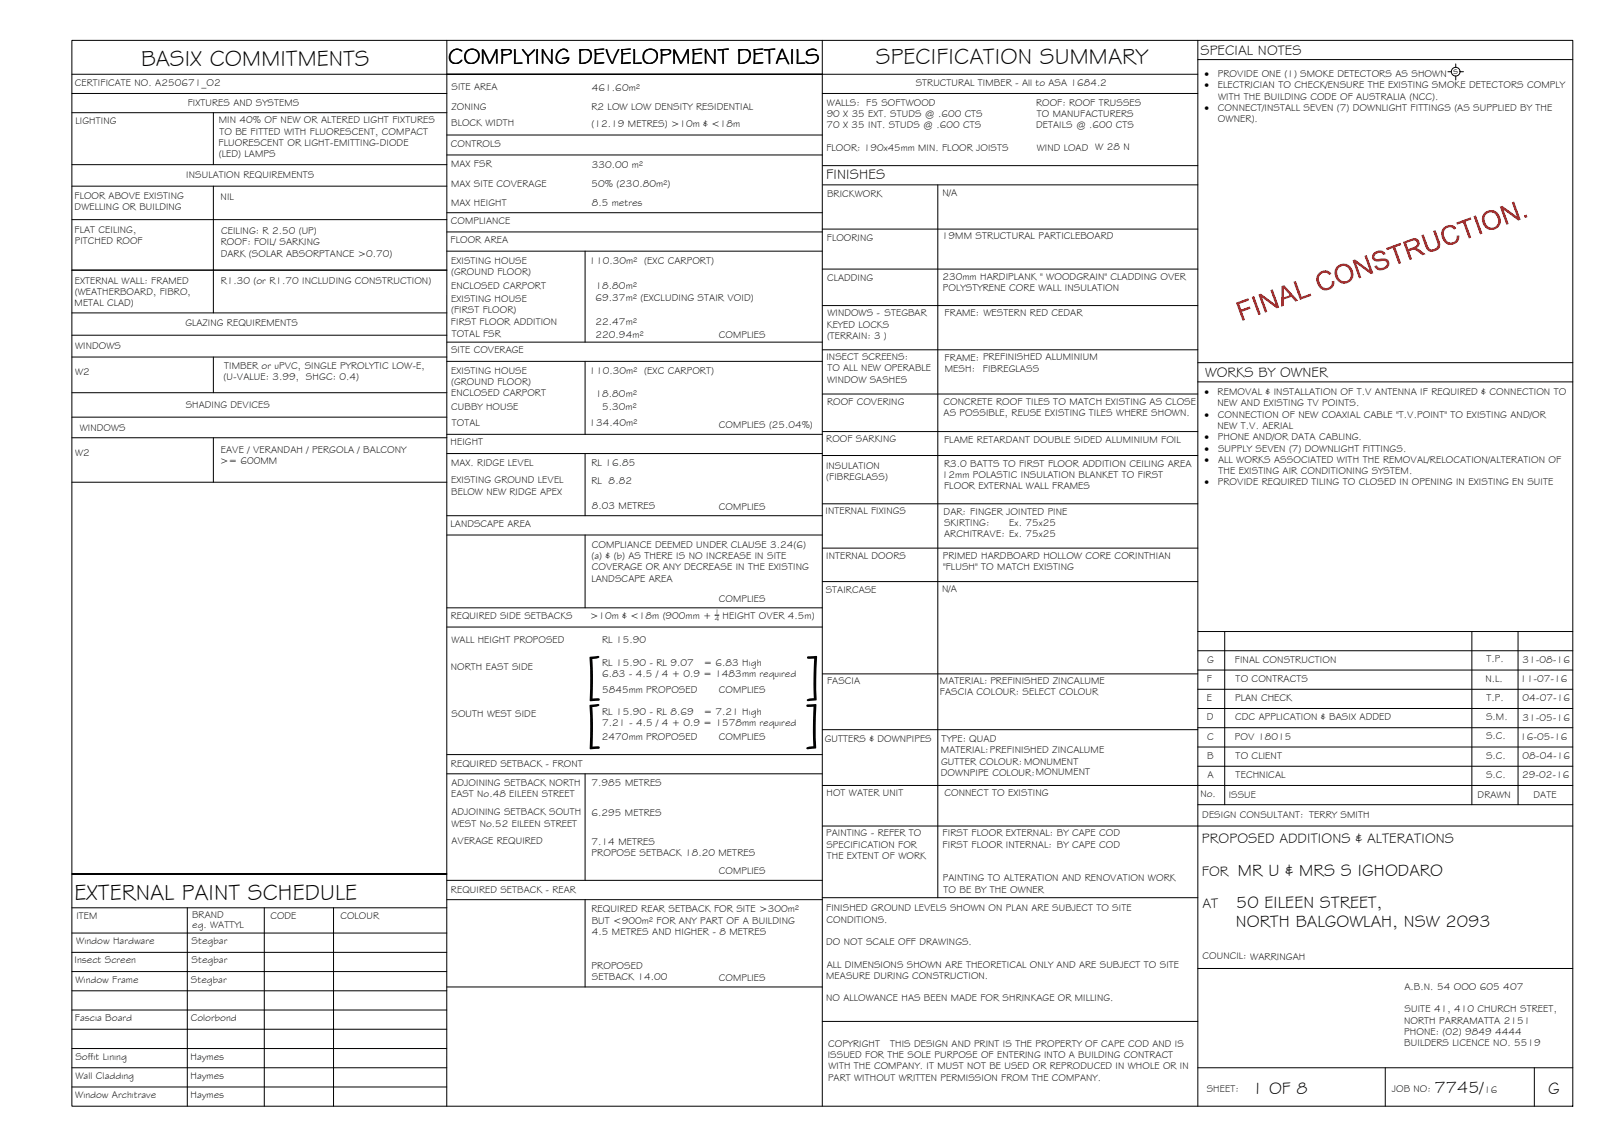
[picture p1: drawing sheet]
<svg xmlns="http://www.w3.org/2000/svg" width="420mm" height="297mm" viewBox="0 0 420 297" stroke-linecap="round" stroke-linejoin="round" font-family="sans-serif">
<defs><g id="words">
<g font-size="15">
<text x="156" y="172.4" transform="rotate(180 156 172.4)">]</text>
<text x="156" y="184.9" transform="rotate(180 156 184.9)">]</text>
<text x="209.4" y="180.3" transform="rotate(1 209.4 180.3)">]</text>
<text x="209.3" y="192.8" transform="rotate(1 209.3 192.8)">]</text>
</g>
<g font-size="5.9">
<text x="36.7" y="17.2">BASIX COMMITMENTS</text>
<text x="116.5" y="16.8">COMPLYING DEVELOPMENT DETAILS</text>
<text x="227.6" y="16.8">SPECIFICATION SUMMARY</text>
<text x="19.4" y="233.8">EXTERNAL PAINT SCHEDULE</text>
</g>
<g font-size="4.5">
<text x="321.7" y="227.6">MR U &amp; MRS S IGHODARO</text>
<text x="321.2" y="235.9">50 EILEEN STREET,</text>
<text x="321.1" y="240.9">NORTH BALGOWLAH, NSW 2093</text>
<text x="325.3" y="284.2">1 OF 8</text>
<text x="372.7" y="284.1">7745/</text>
<text x="402.3" y="284.2">G</text>
</g>
<g font-size="3.7">
<text x="311.9" y="14.3">SPECIAL NOTES</text>
<text x="214.7" y="46.6">FINISHES</text>
<text x="313.1" y="98.1">WORKS BY OWNER</text>
<text x="312.3" y="219.2">PROPOSED ADDITIONS &amp; ALTERATIONS</text>
<text x="312.3" y="227.5">FOR</text>
<text x="312.4" y="235.9">AT</text>
</g>
<g font-size="2.6">
<text x="19.5" y="22.5">CERTIFICATE NO. A250671_O2</text>
<text x="117.3" y="23.5">SITE AREA</text>
<text x="153.8" y="23.6">461.60m²</text>
<text x="237.9" y="22.4">STRUCTURAL TIMBER - All to ASA 1684.2</text>
<text x="313" y="20">·</text>
<text x="313" y="22.9">·</text>
<text x="316.4" y="22.9">ELECTRICIAN TO CHECK/ENSURE THE EXISTING SMOKE DETECTORS COMPLY</text>
<text x="316.4" y="20">PROVIDE ONE (1) SMOKE DETECTORS AS SHOWN</text>
<text x="377.6" y="19.2">s</text>
<text x="48.8" y="27.5">FIXTURES AND SYSTEMS</text>
<text x="117.4" y="28.5">ZONING</text>
<text x="153.7" y="28.6">R2 LOW LOW DENSITY RESIDENTIAL</text>
<text x="214.9" y="27.4">WALLS: F5 SOFTWOOD</text>
<text x="269.2" y="27.4">ROOF: ROOF TRUSSES</text>
<text x="313" y="28.8">·</text>
<text x="316.5" y="28.8">CONNECT/INSTALL SEVEN (7) DOWNLIGHT FITTINGS (AS SUPPLIED BY THE</text>
<text x="316.5" y="25.9">WITH THE BUILDING CODE OF AUSTRALIA (NCC).</text>
<text x="19.6" y="32.2">LIGHTING</text>
<text x="56.8" y="32">MIN 40% OF NEW OR ALTERED LIGHT FIXTURES</text>
<text x="57" y="35">TO BE FITTED WITH FLUORESCENT, COMPACT</text>
<text x="117.2" y="32.9">BLOCK WIDTH</text>
<text x="153.7" y="32.9">(12.19 METRES) &gt;10m &amp; &lt;18m</text>
<text x="214.8" y="33.3">70 X 35 INT. STUDS @ .600 CTS</text>
<text x="214.8" y="30.4">90 X 35 EXT. STUDS @ .600 CTS</text>
<text x="269.2" y="33.3">DETAILS @ .600 CTS</text>
<text x="269.4" y="30.4">TO MANUFACTURERS</text>
<text x="316.5" y="31.7">OWNER).</text>
<text x="56.8" y="37.9">FLUORESCENT OR LIGHT-EMITTING-DIODE</text>
<text x="56.9" y="40.8">(LED) LAMPS</text>
<text x="117.2" y="38.1">CONTROLS</text>
<text x="214.7" y="39.2">FLOOR: 190x45mm MIN. FLOOR JOISTS</text>
<text x="269.4" y="39.2">WIND LOAD W 28 N</text>
<text x="48.4" y="46.3">INSULATION REQUIREMENTS</text>
<text x="117.2" y="43.5">MAX FSR</text>
<text x="153.7" y="43.6">330.00 m²</text>
<text x="19.4" y="51.7">FLOOR ABOVE EXISTING</text>
<text x="57.3" y="51.9">NIL</text>
<text x="117.2" y="48.5">MAX SITE COVERAGE</text>
<text x="117.2" y="53.5">MAX HEIGHT</text>
<text x="153.7" y="48.6">50% (230.80m²)</text>
<text x="153.8" y="53.5">8.5 metres</text>
<text x="214.9" y="51.2">BRICKWORK</text>
<text x="244.9" y="51">N/A</text>
<text x="19.4" y="54.6">DWELLING OR BUILDING</text>
<text x="117.2" y="58.1">COMPLIANCE</text>
<text x="19.4" y="60.6">FLAT CEILING,</text>
<text x="19.4" y="63.5">PITCHED ROOF</text>
<text x="57.3" y="63.7">ROOF: FOIL/ SARKING</text>
<text x="57.4" y="60.8">CEILING: R 2.50 (UP)</text>
<text x="117.1" y="63.1">FLOOR AREA</text>
<text x="214.8" y="62.7">FLOORING</text>
<text x="244.8" y="62.2">19MM STRUCTURAL PARTICLEBOARD</text>
<text x="57.3" y="66.7">DARK (SOLAR ABSORPTANCE &gt;0.70)</text>
<text x="117.2" y="68.5">EXISTING HOUSE</text>
<text x="117.2" y="71.4">(GROUND FLOOR)</text>
<text x="153.1" y="68.6">110.30m² (EXC CARPORT)</text>
<text x="19.4" y="73.7">EXTERNAL WALL: FRAMED</text>
<text x="19.4" y="76.6">(WEATHERBOARD, FIBRO,</text>
<text x="57.3" y="73.9">R1.30 (or R1.70 INCLUDING CONSTRUCTION)</text>
<text x="117.2" y="75.1">ENCLOSED CARPORT</text>
<text x="154.8" y="75.2">18.80m²</text>
<text x="214.9" y="73.1">CLADDING</text>
<text x="244.9" y="72.8">230mm HARDIPLANK &quot; WOODGRAIN&quot; CLADDING OVER</text>
<text x="245" y="75.7">POLYSTYRENE CORE WALL INSULATION</text>
<text x="19.4" y="79.6">METAL CLAD)</text>
<text x="117.2" y="78.4">EXISTING HOUSE</text>
<text x="117.2" y="81.3">(FIRST FLOOR)</text>
<text x="154.8" y="78.2">69.37m² (EXCLUDING STAIR VOID)</text>
<text x="215" y="82.2">WINDOWS - STEGBAR</text>
<text x="245.5" y="82.2">FRAME: WESTERN RED CEDAR</text>
<text x="48.2" y="84.7">GLAZING REQUIREMENTS</text>
<text x="117.2" y="84.4">FIRST FLOOR ADDITION</text>
<text x="117.4" y="87.5">TOTAL FSR</text>
<text x="154.8" y="87.8">220.94m²</text>
<text x="154.8" y="84.4">22.47m²</text>
<text x="186.8" y="87.7">COMPLIES</text>
<text x="214.8" y="85.1">KEYED LOCKS</text>
<text x="214.9" y="88.1">(TERRAIN: 3 )</text>
<text x="19.5" y="90.6">WINDOWS</text>
<text x="58.3" y="95.8">TIMBER or uPVC, SINGLE PYROLYTIC LOW-E,</text>
<text x="117.2" y="91.8">SITE COVERAGE</text>
<text x="214.7" y="93.6">INSECT SCREENS:</text>
<text x="245.5" y="93.7">FRAME: PREFINISHED ALUMINIUM</text>
<text x="19.5" y="97.5">W2</text>
<text x="58.1" y="98.7">(U-VALUE: 3.99, SHGC: 0.4)</text>
<text x="117.2" y="97.1">EXISTING HOUSE</text>
<text x="117.2" y="100">(GROUND FLOOR)</text>
<text x="153.1" y="97.2">110.30m² (EXC CARPORT)</text>
<text x="214.9" y="99.5">WINDOW SASHES</text>
<text x="215" y="96.5">TO ALL NEW OPERABLE</text>
<text x="245.5" y="96.7">MESH:</text>
<text x="255.4" y="96.6">FIBREGLASS</text>
<text x="48.3" y="106">SHADING DEVICES</text>
<text x="117.2" y="103">ENCLOSED CARPORT</text>
<text x="117.3" y="106.6">CUBBY HOUSE</text>
<text x="154.8" y="103.1">18.80m²</text>
<text x="156.5" y="106.7">5.30m²</text>
<text x="214.9" y="105.1">ROOF COVERING</text>
<text x="245.1" y="105.2">CONCRETE ROOF TILES TO MATCH EXISTING AS CLOSE</text>
<text x="313" y="102.7">·</text>
<text x="316.4" y="102.7">REMOVAL &amp; INSTALLATION OF T.V ANTENNA IF REQUIRED &amp; CONNECTION TO</text>
<text x="316.4" y="105.6">NEW AND EXISTING TV POINTS.</text>
<text x="20.8" y="111.9">WINDOWS</text>
<text x="117.4" y="110.7">TOTAL</text>
<text x="153.1" y="110.8">134.40m²</text>
<text x="186.8" y="111.3">COMPLIES (25.04%)</text>
<text x="245.2" y="108.1">AS POSSIBLE, REUSE EXISTING TILES WHERE SHOWN.</text>
<text x="313" y="108.6">·</text>
<text x="316.4" y="111.5">NEW T.V. AERIAL</text>
<text x="316.5" y="108.6">CONNECTION OF NEW COAXIAL CABLE &quot;T.V.POINT&quot; TO EXISTING AND/OR</text>
<text x="19.5" y="118.5">W2</text>
<text x="57.3" y="117.7">EAVE / VERANDAH / PERGOLA / BALCONY</text>
<text x="117.1" y="115.7">HEIGHT</text>
<text x="214.7" y="114.9">ROOF SARKING</text>
<text x="245.3" y="115">FLAME RETARDANT DOUBLE SIDED ALUMINIUM FOIL</text>
<text x="313" y="114.4">·</text>
<text x="313" y="117.4">·</text>
<text x="316.4" y="114.4">PHONE AND/OR DATA CABLING.</text>
<text x="316.5" y="117.4">SUPPLY SEVEN (7) DOWNLIGHT FITTINGS.</text>
<text x="57.2" y="120.7">&gt;= 600MM</text>
<text x="117.2" y="121.1">MAX. RIDGE LEVEL</text>
<text x="117.2" y="125.6">EXISTING GROUND LEVEL</text>
<text x="153.7" y="121.1">RL 16.85</text>
<text x="153.7" y="125.8">RL 8.82</text>
<text x="214.6" y="121.9">INSULATION</text>
<text x="214.7" y="124.9">(FIBREGLASS)</text>
<text x="244.8" y="124.2">12mm POLASTIC INSULATION BLANKET TO FIRST</text>
<text x="245.3" y="121.2">R3.0 BATTS TO FIRST FLOOR ADDITION CEILING AREA</text>
<text x="313" y="120.3">·</text>
<text x="316.5" y="120.3">ALL WORKS ASSOCIATED WITH THE REMOVAL/RELOCATION/ALTERATION OF</text>
<text x="316.6" y="123.2">THE EXISTING AIR CONDITIONING SYSTEM.</text>
<text x="117.2" y="128.6">BELOW NEW RIDGE APEX</text>
<text x="245.3" y="127.1">FLOOR EXTERNAL WALL FRAMES</text>
<text x="313" y="126.2">·</text>
<text x="316.4" y="126.2">PROVIDE REQUIRED TILING TO CLOSED IN OPENING IN EXISTING EN SUITE</text>
<text x="117.1" y="136.9">LANDSCAPE AREA</text>
<text x="153.8" y="132.2">8.03 METRES</text>
<text x="186.8" y="132.4">COMPLIES</text>
<text x="214.5" y="133.6">INTERNAL FIXINGS</text>
<text x="245.2" y="133.7">DAR: FINGER JOINTED PINE</text>
<text x="245.3" y="136.7">SKIRTING:</text>
<text x="262.3" y="136.7">Ex. 75x25</text>
<text x="153.8" y="142.3">COMPLIANCE DEEMED UNDER CLAUSE 3.24(6)</text>
<text x="245.3" y="139.6">ARCHITRAVE: Ex. 75x25</text>
<text x="153.7" y="145.3">(a) &amp; (b) AS THERE IS NO INCREASE IN SITE</text>
<text x="153.8" y="148.2">COVERAGE OR ANY DECREASE IN THE EXISTING</text>
<text x="214.7" y="145.3">INTERNAL DOORS</text>
<text x="245" y="145.2">PRIMED HARDBOARD HOLLOW CORE CORINTHIAN</text>
<text x="245" y="148.2">&quot;FLUSH&quot; TO MATCH EXISTING</text>
<text x="153.7" y="151.1">LANDSCAPE AREA</text>
<text x="214.6" y="154.2">STAIRCASE</text>
<text x="244.8" y="153.9">N/A</text>
<text x="117.1" y="160.8">REQUIRED SIDE SETBACKS</text>
<text x="153.3" y="160.8">&gt;10m &amp; &lt;18m (900mm +</text>
<text x="186.8" y="156.4">COMPLIES</text>
<text x="187.8" y="160.8">HEIGHT OVER 4.5m)</text>
<text x="117.3" y="167">WALL HEIGHT PROPOSED</text>
<text x="156.4" y="167.1">RL 15.90</text>
<text x="156.4" y="173.1">RL 15.90 - RL 9.07</text>
<text x="182.9" y="173.1">= 6.83 High</text>
<text x="313.7" y="172.2">G</text>
<text x="320.9" y="172.2">FINAL CONSTRUCTION</text>
<text x="386.2" y="172.1">T.P.</text>
<text x="395.6" y="172.3">31-08-16</text>
<text x="117.2" y="174.2">NORTH EAST SIDE</text>
<text x="156.5" y="176">6.83 - 4.5 / 4 + 0.9 = 1483mm required</text>
<text x="214.9" y="177.8">FASCIA</text>
<text x="244.2" y="177.8">MATERIAL: PREFINISHED ZINCALUME</text>
<text x="313.6" y="177.2">F</text>
<text x="321.1" y="177.2">TO CONTRACTS</text>
<text x="386" y="177.1">N.L.</text>
<text x="395" y="177.3">11-07-16</text>
<text x="156.4" y="180">5845mm PROPOSED</text>
<text x="156.4" y="185.7">RL 15.90 - RL 8.69</text>
<text x="182.9" y="185.7">= 7.21 High</text>
<text x="186.8" y="180.1">COMPLIES</text>
<text x="244.2" y="180.7">FASCIA COLOUR: SELECT COLOUR</text>
<text x="313.6" y="182.2">E</text>
<text x="320.9" y="182.2">PLAN CHECK</text>
<text x="386.2" y="182.1">T.P.</text>
<text x="395.6" y="182.3">04-07-16</text>
<text x="117.3" y="186.4">SOUTH WEST SIDE</text>
<text x="156.5" y="188.6">7.21 - 4.5 / 4 + 0.9 = 1578mm required</text>
<text x="313.6" y="187.2">D</text>
<text x="321" y="187.2">CDC APPLICATION &amp; BASIX ADDED</text>
<text x="386.1" y="187.1">S.M.</text>
<text x="395.6" y="187.3">31-05-16</text>
<text x="156.4" y="192.3">2470mm PROPOSED</text>
<text x="186.8" y="192.4">COMPLIES</text>
<text x="214.3" y="192.7">GUTTERS &amp; DOWNPIPES</text>
<text x="244.5" y="195.8">MATERIAL:PREFINISHED ZINCALUME</text>
<text x="244.7" y="192.9">TYPE: QUAD</text>
<text x="313.7" y="197.2">B</text>
<text x="313.7" y="192.2">C</text>
<text x="320.9" y="192.2">POV 18015</text>
<text x="321.1" y="197.2">TO CLIENT</text>
<text x="386.1" y="197.2">S.C.</text>
<text x="386.1" y="192.1">S.C.</text>
<text x="395" y="192.3">16-05-16</text>
<text x="395.6" y="197.3">08-04-16</text>
<text x="117.2" y="199.3">REQUIRED SETBACK - FRONT</text>
<text x="244.5" y="201.7">DOWNPIPE COLOUR:MONUMENT</text>
<text x="244.5" y="198.7">GUTTER COLOUR: MONUMENT</text>
<text x="313.7" y="202.2">A</text>
<text x="321.1" y="202.2">TECHNICAL</text>
<text x="386.1" y="202.2">S.C.</text>
<text x="395.5" y="202.3">29-02-16</text>
<text x="117.2" y="207.2">EAST No.48 EILEEN STREET</text>
<text x="117.3" y="204.3">ADJOINING SETBACK NORTH</text>
<text x="153.7" y="204.4">7.985 METRES</text>
<text x="214.8" y="206.8">HOT WATER UNIT</text>
<text x="245.4" y="207">CONNECT TO EXISTING</text>
<text x="311.9" y="207.1">No.</text>
<text x="319.3" y="207.3">ISSUE</text>
<text x="383.9" y="207.5">DRAWN</text>
<text x="398.5" y="207.4">DATE</text>
<text x="117.3" y="211.9">ADJOINING SETBACK SOUTH</text>
<text x="117.3" y="214.8">WEST No.52 EILEEN STREET</text>
<text x="153.7" y="211.9">6.295 METRES</text>
<text x="312.4" y="212.6">DESIGN CONSULTANT: TERRY SMITH</text>
<text x="117.3" y="219.4">AVERAGE REQUIRED</text>
<text x="153.7" y="219.5">7.14 METRES</text>
<text x="214.7" y="217.3">PAINTING - REFER TO</text>
<text x="214.7" y="220.3">SPECIFICATION FOR</text>
<text x="244.9" y="217.3">FIRST FLOOR EXTERNAL: BY CAPE COD</text>
<text x="244.9" y="220.3">FIRST FLOOR INTERNAL: BY CAPE COD</text>
<text x="153.7" y="222.4">PROPOSE SETBACK 18.20 METRES</text>
<text x="186.8" y="227.2">COMPLIES</text>
<text x="214.8" y="223.2">THE EXTENT OF WORK</text>
<text x="117.2" y="232">REQUIRED SETBACK - REAR</text>
<text x="245" y="229">PAINTING TO ALTERATION AND RENOVATION WORK</text>
<text x="245.1" y="232">TO BE BY THE OWNER</text>
<text x="19.8" y="238.9">ITEM</text>
<text x="49.9" y="238.6">BRAND</text>
<text x="70.3" y="238.9">CODE</text>
<text x="88.5" y="238.8">COLOUR</text>
<text x="153.7" y="237.1">REQUIRED REAR SETBACK FOR SITE &gt;300m²</text>
<text x="214.7" y="236.8">FINISHED GROUND LEVELS SHOWN ON PLAN ARE SUBJECT TO SITE</text>
<text x="214.8" y="239.7">CONDITIONS.</text>
<text x="19.8" y="245.4">Window Hardware</text>
<text x="49.8" y="245.3">Stegbar</text>
<text x="50" y="241.1">eg. WATTYL</text>
<text x="153.7" y="240">BUT &lt;900m² FOR ANY PART OF A BUILDING</text>
<text x="153.8" y="242.9">4.5 METRES AND HIGHER - 8 METRES</text>
<text x="214.7" y="245.6">DO NOT SCALE OFF DRAWINGS.</text>
<text x="19.4" y="250.3">Insect Screen</text>
<text x="49.8" y="250.3">Stegbar</text>
<text x="153.7" y="251.7">PROPOSED</text>
<text x="214.8" y="251.5">ALL DIMENSIONS SHOWN ARE THEORETICAL ONLY AND ARE SUBJECT TO SITE</text>
<text x="312.5" y="249.3">COUNCIL: WARRINGAH</text>
<text x="19.6" y="255.3">Window Frame</text>
<text x="49.6" y="255.3">Stegbar</text>
<text x="153.8" y="254.6">SETBACK 14.00</text>
<text x="186.8" y="254.9">COMPLIES</text>
<text x="214.7" y="254.4">MEASURE DURING CONSTRUCTION.</text>
<text x="364.9" y="257.3">A.B.N. 54 OOO 605 407</text>
<text x="214.7" y="260.3">NO ALLOWANCE HAS BEEN MADE FOR SHRINKAGE OR MILLING.</text>
<text x="364.9" y="263.1">SUITE 41, 410 CHURCH STREET,</text>
<text x="19.5" y="265.4">Fascia Board</text>
<text x="49.6" y="265.3">Colorbond</text>
<text x="364.8" y="266">NORTH PARRAMATTA 2151</text>
<text x="364.9" y="269">PHONE: (02) 9849 4444</text>
<text x="19.6" y="275.4">Soffit Lining</text>
<text x="49.5" y="275.4">Haymes</text>
<text x="215.1" y="274.9">ISSUED FOR THE SOLE PURPOSE OF ENTERING INTO A BUILDING CONTRACT</text>
<text x="215.2" y="272">COPYRIGHT</text>
<text x="231.3" y="272">THIS DESIGN AND PRINT IS THE PROPERTY OF CAPE COD AND IS</text>
<text x="364.9" y="271.9">BUILDERS LICENCE NO. 5519</text>
<text x="19.6" y="280.4">Wall Cladding</text>
<text x="49.5" y="280.4">Haymes</text>
<text x="215.2" y="280.8">PART WITHOUT WRITTEN PERMISSION FROM THE COMPANY.</text>
<text x="215.3" y="277.9">WITH THE COMPANY. IT MUST NOT BE USED OR REPRODUCED IN WHOLE OR IN</text>
<text x="19.5" y="285.3">Window Architrave</text>
<text x="49.5" y="285.4">Haymes</text>
<text x="313.6" y="283.8">SHEET:</text>
<text x="361.7" y="283.9">JOB NO:</text>
<text x="385.6" y="284.1">16</text>
</g>
<g font-size="1.8">
<text x="185.7" y="159.7">1</text>
<text x="185.7" y="161.3">4</text>
</g>
</g></defs>
<g fill="none" stroke="#000" stroke-width=".26">
<path d="M116.1 19.3h97.6M116.1 35.1h97.6M116.1 40.3h97.6M116.1 55.3h97.6M116.1 60.3h97.6M116.1 65.3h97.6M152 65.3v23.6M116.1 88.9h97.6M116.1 93.9h97.6M152 93.9v19M116.1 117.9h97.6M116.1 112.9h97.6"/>
<path d="M152 117.9v16.1M116.1 134h97.6M116.1 139h97.6M152 139v19M116.1 158h97.6M185.8 159.9h1M116.1 163h97.6M116.1 196.1h97.6M116.1 201.1h97.6M152 201.1v27.7M116.1 228.8h97.6M116.1 233.8h97.6"/>
<path d="M152 233.8v22.7M116.1 256.5h97.6"/>
</g>
<!-- layer: BORDER -->
<g fill="none" stroke="#000" stroke-width=".26">
<path d="M18.7 10.5h390v277h-390zM116.1 10.5v277M213.7 19.3h97.5M213.7 10.5v277M311.2 15.5h97.5M311.2 10.5v277M213.7 24.3h97.5M213.7 59.5h97.5M213.8 48h97.4M213.8 43h97.4M243.7 48v185.3M213.7 79.4h97.5"/>
<path d="M213.7 69.9h97.5M213.7 90.9h97.5M311.2 94.2h97.5M311.2 99.2h97.5M213.7 112.2h97.5M213.7 102.4h97.5M213.7 118.4h97.5M213.7 130.9h97.5M213.7 142.4h97.5M213.7 151.1h97.5M213.7 175.1h97.5M311.2 179.1h97.5"/>
<path d="M311.2 174.1h97.5M311.2 169.1h97.5M311.2 164.1h97.5M318.2 164.1v45M382.4 164.1v45M394.4 164.1v45M213.7 189.6h97.5M311.2 199.1h97.5M311.2 194.1h97.5M311.2 189.1h97.5M311.2 184.1h97.5M213.7 204.1h195"/>
<path d="M213.7 214.7h195M311.2 209.1h97.5M18.7 235.9h97.4M48.7 235.9v51.6M68.7 235.9v51.6M86.7 235.9v51.6M116.1 227.1h-97.4h97.4M213.7 233.3h97.5M18.7 242.5h97.4M18.7 247.5h97.4M18.7 252.5h97.4M18.7 257.5h97.4"/>
<path d="M311.2 251.7h97.5M18.7 277.5h97.4M18.7 262.5h97.4M18.7 267.5h97.4M18.7 272.5h97.4M213.7 265.4h97.5M311.2 277.5h97.5M359.9 277.5v10M398.7 277.5v10M18.7 282.5h97.4"/>
</g>
<!-- layer: BASIX -->
<g fill="none" stroke="#000" stroke-width=".26">
<path d="M18.7 19.3h97.4M18.7 24.3h97.4M18.7 29.3h97.4M55.4 29.3v13.5M18.7 42.8h97.4M18.7 48.4h97.4M18.7 57.1h97.4M55.4 48.4v32.9M18.7 70.2h97.4M18.7 87.1h97.4M18.7 92.8h97.4M18.7 81.3h97.4"/>
<path d="M55.4 92.8v9.3M18.7 102.1h97.4M18.7 108.4h97.4M18.7 113.8h97.4M55.4 113.8v11.5M18.7 125.3h97.4"/>
</g>
<!-- layer: SERVICES -->
<g fill="none" stroke="#000" stroke-width=".26">
<path d="M376.2 18.6h.9M378.3 16.6v.9M378.3 19.8v1M379.4 18.6h.9"/>
<circle cx="378.2" cy="18.6" r="1.13"/>
</g>
<!-- layer: Stamp - Final Construction -->
<g fill="#f00">
<path d="M321.2 78.7l3.1-1.2 .2 .6-2.5 .9 .5 1.4 2.2-.8 .2 .6-2.2 .8 .8 2.1-.6 .3z"/>
<path d="M325.3 77.2l.6-.2 1.7 4.7-.6 .2z"/>
<path d="M327 76.6l.6-.3 3.8 2.8-1.3-3.7 .6-.2 1.7 4.7-.6 .2-3.9-2.8 1.4 3.7-.6 .3z"/>
<path d="M336.1 73.2l.6-.2 1.5 4.1 2.3-.8 .2 .6-2.9 1z"/>
<path d="M342.6 71.1l.9-.6 .7-.2 .9 .1 .6 .4 .2 .3-.5 .4-.9-.6-1.1 .2-.6 .7-.1 1 .5 1.3 .5 .5 .6 .3 1.3-.4 .4-.7v-.7l.7-.1v.9l-.6 .9-1.4 .7-1.1-.2-.7-.5-.6-.9-.3-1.1 .1-.9z"/>
<path d="M351.4 67.6l.7-.2 3.8 2.8-1.4-3.7 .6-.2 1.7 4.7-.6 .2-3.8-2.8 1.3 3.7-.6 .2z"/>
<path d="M356.8 65.9l.6-.5 1.3-.3 .8 .2 .5 .7-.6 .3-.4-.5-.6-.1-1 .5a.74 .74 0 0 0-.1 1 .74 .74 0 0 0 1 .1l1.4-.1 .8 .3 .5 .9-.4 1.1-.8 .5-.8 .2h-.7l-.8-.4-.4-.6 .6-.3 .5 .6 1 .1 .8-.4 .4-.8-.5-.5-2.1 .1-.9-.3-.4-.8z"/>
<path d="M360.2 64.5l3.7-1.4 .2 .6-1.6 .5 1.6 4.2-.7 .2-1.5-4.1-1.5 .5z"/>
<path d="M369.3 61.1l.6-.2 1.1 3.1 .4 .6 .6 .2 .8-.1 .6-.5 .2-.5-1.2-3.7 .6-.2 1.2 3.4v.9l-.3 .6-.7 .4-.9 .3h-.7l-.5-.3-.7-.9z"/>
<path d="M375 59.3l.8-.6 .8-.2 .9 .1 .7 .5 .2 .2-.6 .4-.7-.6-1.1 .1-.7 .6-.2 .9 .3 1 .4 .7 1 .6 1.2-.3 .4-.6 .1-.9h.7l-.1 1-.5 .8-1.4 .6h-.9l-.9-.6-.6-1-.3-1 .1-.9z"/>
<path d="M378.4 57.8l3.7-1.3 .2 .5-1.5 .6 1.5 4.1-.6 .3-1.6-4.2-1.5 .6z"/>
<path d="M382.9 56.2l.6-.2 1.7 4.7-.6 .2z"/>
<path d="M389.7 53.7l.6-.2 3.9 2.8-1.4-3.7 .6-.2 1.7 4.7-.6 .2-3.8-2.8 1.3 3.7-.6 .2z"/>
<path d="M396 56l.6-.2 .3 .6-.7 .3z"/>
<path d="M333 74.4l.7-.3 3.6 4-.7 .3-1.1-1.3-1.9 .7v1.7l-.7 .2zM333.5 74.7l.1 2.6 1.6-.6z"/>
<path d="M347.3 69.4l.7-.6 .9-.3 .8 .1 .9 .4 .7 .9 .3 1.1v.9l-.5 1-.8 .6-1 .2-.8-.1-.8-.5-.6-.8-.3-1.1v-.9zM347.8 69.7l-.3 .5-.1 .8 .3 1 .4 .6 1 .5 .8-.1 .5-.3 .5-.7 .1-.8-.3-.9-.4-.7-.6-.4-.7-.1z"/>
<path d="M364.6 62.9l2.5-.9h1.1l.5 .6 .2 .7-.3 .7-.7 .6 1 .3 1.5 1.2-.8 .3-1.6-1.3-1-.1-.9 .3 .8 2-.6 .3zM365.4 63.2l.5 1.5 1.9-.7 .4-.7-.2-.6-.6-.2z"/>
<path d="M385.7 55.3l.7-.5 1.2-.2 .9 .3 .7 .5 .5 .9 .3 1.1-.2 .9-.6 .8-.8 .5-1.1 .2-.9-.3-.6-.6-.6-.9-.2-.9 .3-1.2zM386.1 55.8l-.3 .5-.1 .8 .6 1.5 1.2 .6 1.2-.4 .5-.6 .1-.8-.3-1-.4-.7-.5-.4-.9-.1z"/>
</g>
<use href="#words"/>
</svg>
